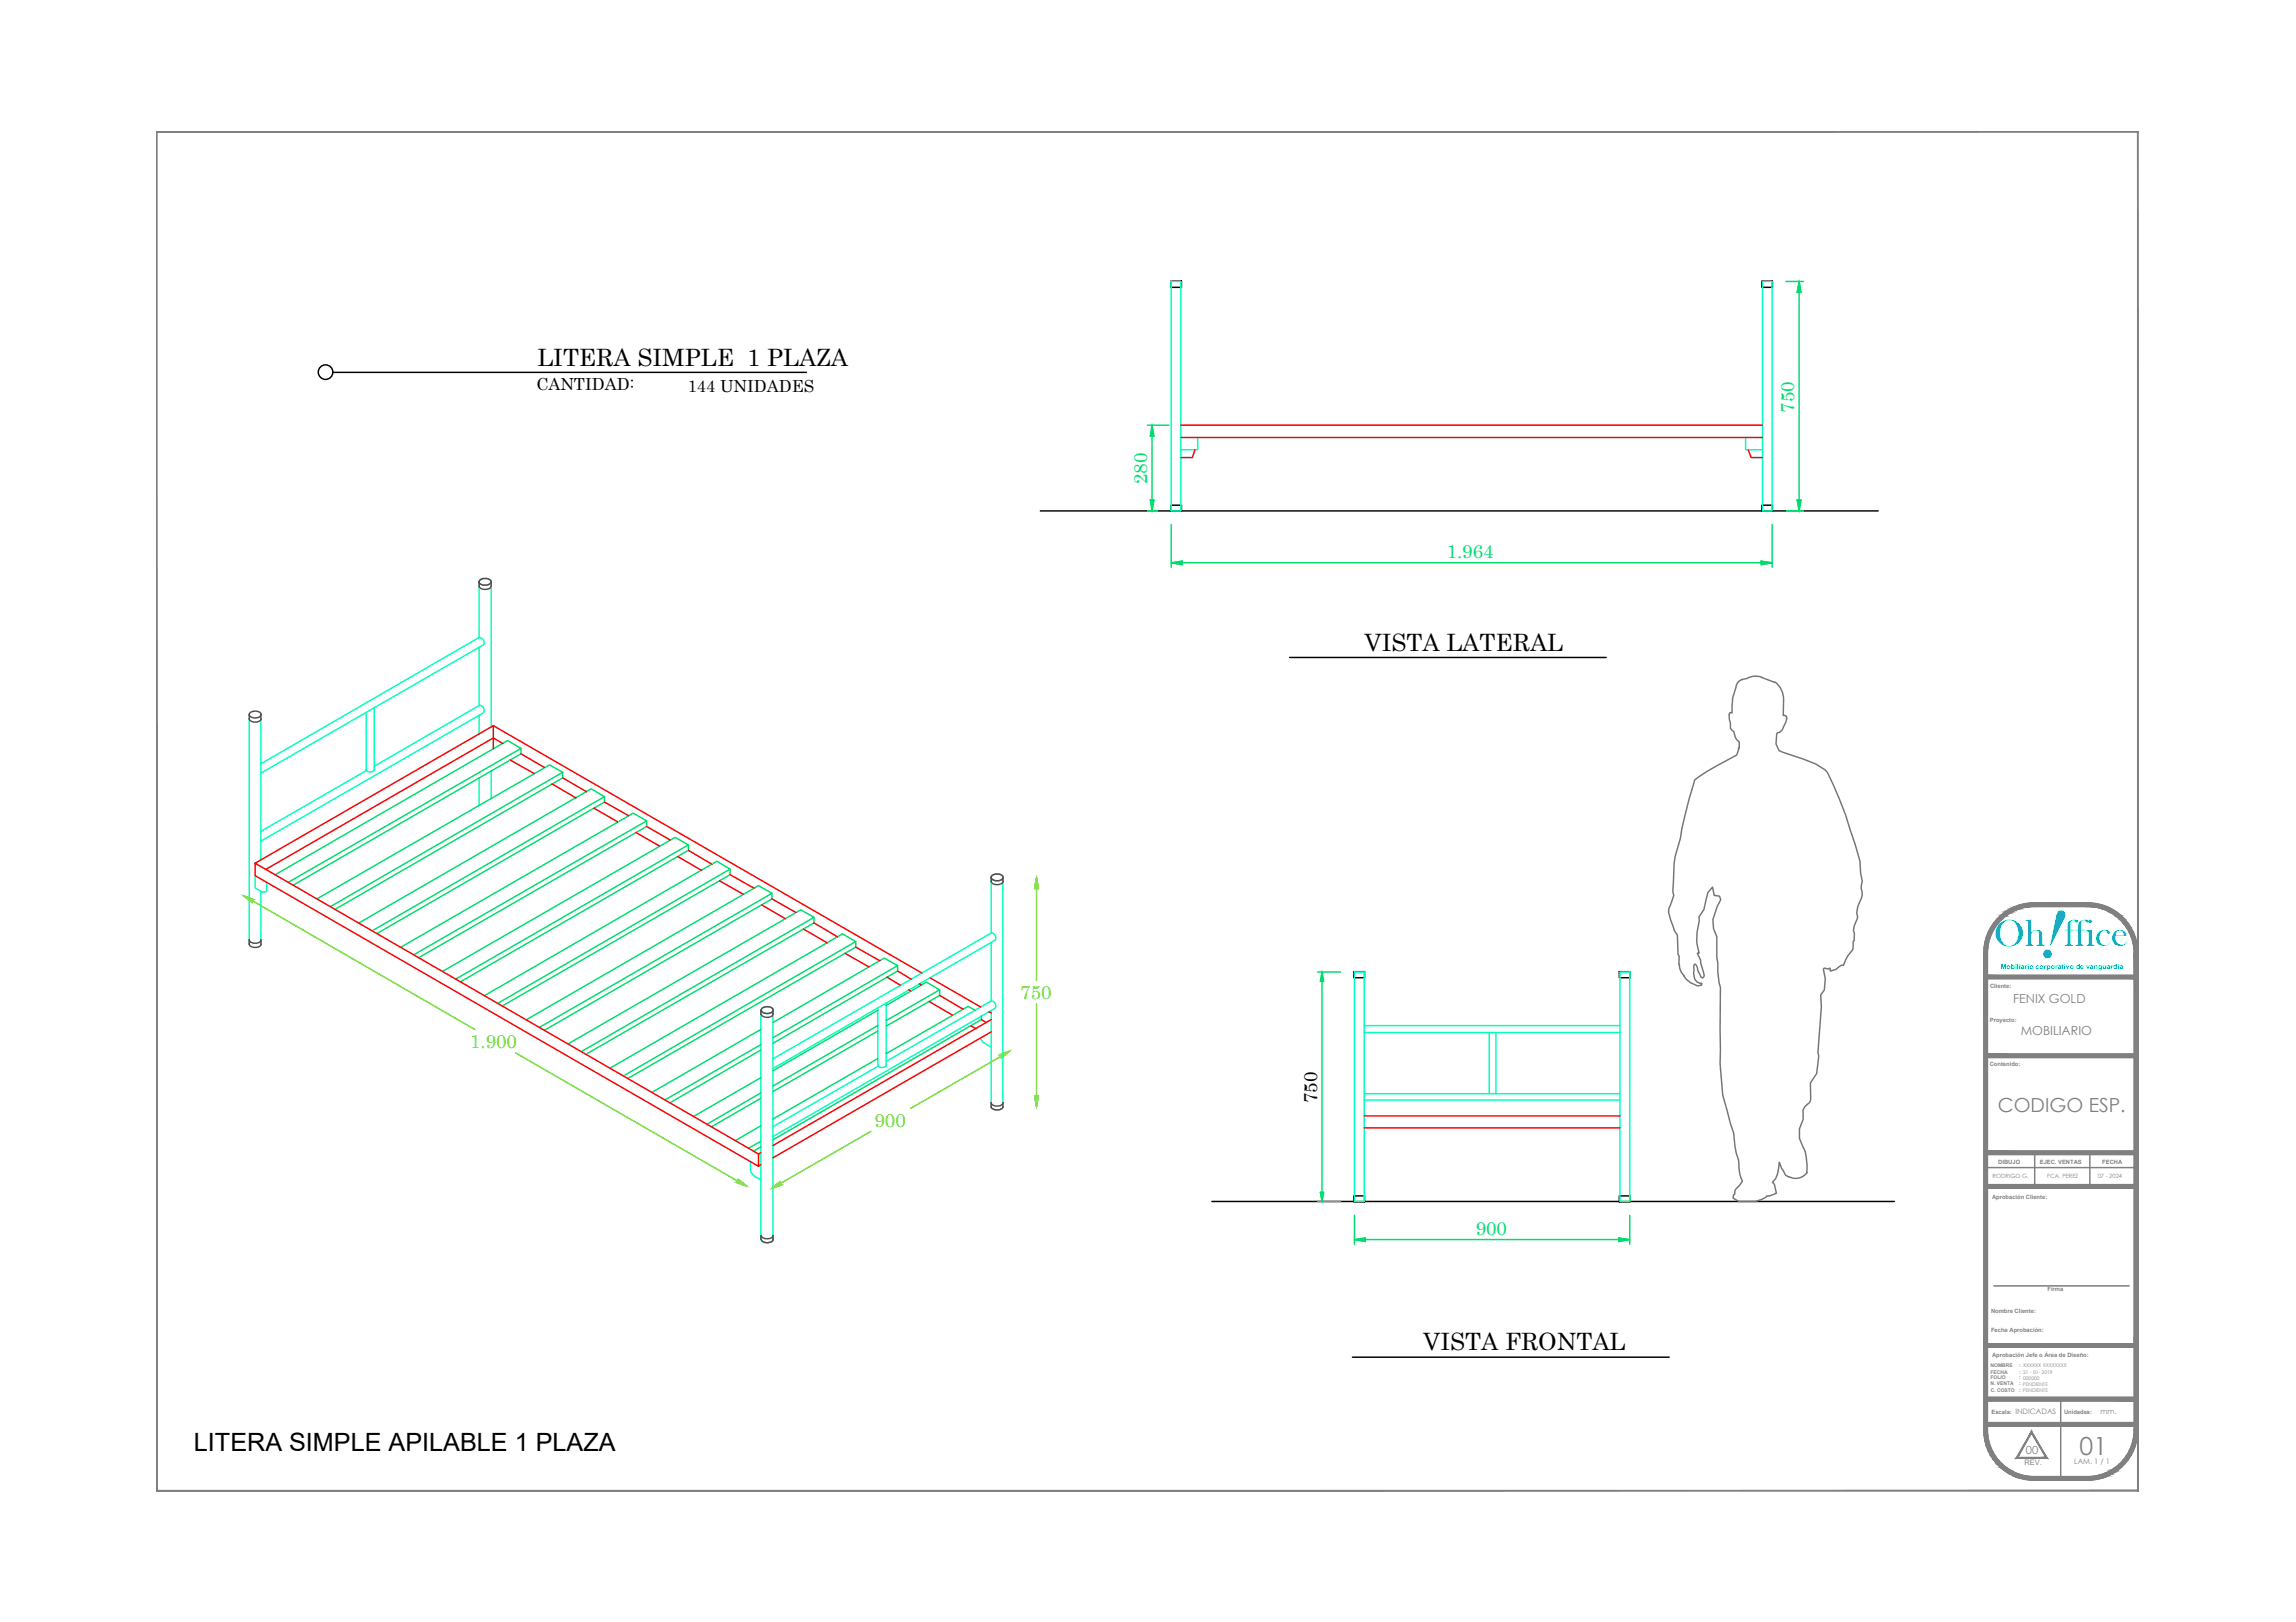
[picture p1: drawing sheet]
<svg xmlns="http://www.w3.org/2000/svg" width="297mm" height="210mm" viewBox="0 0 297 210" stroke-linecap="round" stroke-linejoin="round" font-family="sans-serif">
<defs><g id="words">
<text font-size="9.5" fill="#00a5dd" x="263.6" y="123.5" transform="rotate(19 263.6 123.5)">!</text>
<text font-size="5" fill="#00a5dd" x="258" y="122.4">Oh ffice</text>
<text font-size="3.3" x="25.1" y="187.8">LITERA SIMPLE APILABLE 1 PLAZA</text>
<text font-size="3.2" fill="#808080" x="269" y="188.2">01</text>
<g font-size="3.1">
<text x="69.5" y="47.4">LITERA SIMPLE 1 PLAZA</text>
<text x="176.5" y="84.3">VISTA LATERAL</text>
<text x="184.1" y="174.7">VISTA FRONTAL</text>
</g>
<text font-size="2.5" fill="#808080" x="258.5" y="143.9">CODIGO ESP.</text>
<g font-size="2.4" fill="#00dd6e">
<text x="232.1" y="53.4" transform="rotate(-90 232.1 53.4)">750</text>
<text x="148.4" y="62.6" transform="rotate(-90 148.4 62.6)">280</text>
<text x="187.2" y="72.2">1.964</text>
<text x="190.9" y="159.8">900</text>
</g>
<g font-size="2.4" fill="#6edd00">
<text x="132" y="129.3">750</text>
<text x="60.8" y="135.6">1.900</text>
<text x="113.1" y="145.8">900</text>
</g>
<text font-size="2.4" x="170.4" y="142.7" transform="rotate(-90 170.4 142.7)">750</text>
<g font-size="2.2">
<text x="69.4" y="50.5">CANTIDAD:</text>
<text x="89" y="50.7">144 UNIDADES</text>
</g>
<g font-size="1.6" fill="#808080">
<text x="260.4" y="129.7">FENIX GOLD</text>
<text x="261.4" y="133.9">MOBILIARIO</text>
</g>
<text font-size="1.5" fill="#808080" x="262.1" y="188.2">00</text>
<g font-size="1" fill="#808080">
<text x="260.7" y="183">INDICADAS</text>
<text x="271.8" y="183">mm.</text>
<text x="261.9" y="189.6">REV.</text>
<text x="268.4" y="189.5">LAM. 1 / 1</text>
</g>
<text font-size=".9" fill="#00a5dd" x="258.8" y="125.4">Mobiliario corporativo de vanguardia</text>
<g font-size=".8" fill="#808080">
<text x="257.5" y="127.8">Cliente:</text>
<text x="257.4" y="137.9">Contenido:</text>
<text x="257.4" y="132.3">Proyecto:</text>
<text x="257.7" y="155.1">Aprobación Cliente:</text>
<text x="257.8" y="152.4">RODRIGO G.</text>
<text x="258.5" y="150.6">DIBUJO</text>
<text x="263.9" y="150.6">EJEC. VENTAS</text>
<text x="264.9" y="152.4">FCA. PEREZ</text>
<text x="271.4" y="152.4">07 - 2024</text>
<text x="272" y="150.6">FECHA</text>
<text x="264.9" y="167">Firma</text>
<text x="257.6" y="169.9">Nombre Cliente:</text>
<text x="257.6" y="172.3">Fecha Aprobación:</text>
<text x="257.7" y="175.6">Aprobación Jefe o Área de Diseño:</text>
<text x="257.6" y="183">Escala:</text>
<text x="267" y="183">Unidades:</text>
</g>
<g font-size=".6" fill="#808080">
<text x="257.5" y="177">NOMBRE</text>
<text x="257.5" y="177.8">FECHA</text>
<text x="257.5" y="178.5">FOLIO</text>
<text x="257.5" y="179.3">N. VENTA</text>
<text x="261.2" y="177">: XXXXXX XXXXXXXX</text>
<text x="261.2" y="177.8">: 21 - 01- 2019</text>
<text x="261.2" y="178.5">: 000000</text>
<text x="261.2" y="179.3">: PENDIENTE</text>
<text x="257.5" y="180.1">C. COSTO</text>
<text x="261.2" y="180.1">: PENDIENTE</text>
</g>
</g></defs>
<g fill="#808080" stroke="#808080" stroke-width=".13">
<path d="M20.2 193h256.4l-.1-.1zM20.2 193l.1-.1h256.2zM20.2 17v176l.1-.1zM20.2 17l.1 .1v175.8zM20.2 17l.1 .1 256.3-.1zM20.3 17.1l256.3-.1-.1 .1zM276.5 17.1l.1 175.9v-176zM276.5 17.1l.1 175.9-.1-.1z"/>
<path d="M263.3 116.9h7.3zM262.6 116.9h8z"/>
<path d="M262.6 116.9l8.7 .1-.7-.1zM261.9 117l.7-.1 8.7 .1z"/>
<path d="M261.9 117l10 .1-.6-.1zM261.3 117.1l.6-.1 10 .1z"/>
<path d="M261.3 117.1l11.2 .2-.6-.2zM260.7 117.3l.6-.2 11.2 .2z"/>
<path d="M269.9 117.3h2.6zM269.9 117.3h2.6z"/>
<path d="M260.7 117.3h2.6zM260.7 117.3h1.9z"/>
<path d="M270.6 117.3l2 .1zM270.6 117.3l2 .1z"/>
<path d="M260.7 117.3h1.9zM260.6 117.4h1.9z"/>
<path d="M270.7 117.4h2zM270.7 117.4h2z"/>
<path d="M260.6 117.4h1.9zM260.5 117.4h1.4z"/>
<path d="M271.3 117.4l1.8 .2-.4-.2zM271.3 117.4l1.8 .2h-1.2z"/>
<path d="M260.5 117.4l.8 .2 .6-.2zM260.1 117.6l.4-.2 .8 .2z"/>
<path d="M271.9 117.6l1.3 .1zM271.9 117.6l1.3 .1z"/>
<path d="M260.1 117.6h1.2zM260 117.7h1.2z"/>
<path d="M272.1 117.7l1.4 .1-.3-.1zM272.1 117.7l1.4 .1h-.9z"/>
<path d="M260 117.7l.6 .1 .6-.1zM259.7 117.8l.3-.1 .6 .1z"/>
<path d="M272.6 117.8l1.2 .2-.3-.2zM272.6 117.8l1.2 .2h-.9z"/>
<path d="M259.7 117.8l.6 .2 .3-.2zM259.4 118l.3-.2 .6 .2z"/>
<path d="M272.9 118l1.1 .2-.2-.2zM272.9 118l1.1 .2h-.8z"/>
<path d="M259.4 118l.6 .2 .3-.2zM259.2 118.2l.2-.2 .6 .2z"/>
<path d="M273.2 118.2l1.1 .2-.3-.2zM273.2 118.2l1.1 .2h-.7z"/>
<path d="M259.2 118.2l.4 .2 .4-.2zM258.9 118.4l.3-.2 .4 .2z"/>
<path d="M273.6 118.4l.9 .2-.2-.2zM273.6 118.4l.9 .2h-.7z"/>
<path d="M258.9 118.4l.6 .2 .1-.2zM258.9 118.4l.6 .2h-.8z"/>
<path d="M273.8 118.6l1 .3-.3-.3zM273.8 118.6l1 .3h-.6z"/>
<path d="M258.7 118.6l.3 .3 .5-.3zM258.4 118.9l.3-.3 .3 .3z"/>
<path d="M274.2 118.9l.7 .1-.1-.1zM274.2 118.9l.7 .1h-.6z"/>
<path d="M258.4 118.9l.5 .1 .1-.1zM258.4 118.9l.5 .1h-.6z"/>
<path d="M274.3 119l1 .5-.4-.5zM274.3 119l1 .5h-.6z"/>
<path d="M258.3 119l.2 .5 .4-.5zM258.3 119l.2 .5h-.6z"/>
<path d="M274.7 119.5h.6zM274.7 119.5h.6z"/>
<path d="M257.9 119.5h.6zM257.9 119.5h.6h-.6z"/>
<path d="M274.7 119.5l1 .5-.4-.5zM274.7 119.5l1 .5h-.6z"/>
<path d="M257.9 119.5l.2 .5 .4-.5zM257.9 119.5l.2 .5h-.6z"/>
<path d="M275.1 120l.6 .1zM275.1 120l.6 .1z"/>
<path d="M257.5 120h.6zM257.5 120l.6 .1z"/>
<path d="M275.2 120.1l.8 .5-.3-.5zM275.2 120.1l.8 .5h-.5z"/>
<path d="M257.5 120.1l.3 .5 .3-.5zM257.5 120.1l.3 .5h-.6z"/>
<path d="M275.5 120.6l.5 .1zM275.5 120.6l.5 .1z"/>
<path d="M257.2 120.6h.6zM257.2 120.6l.5 .1z"/>
<path d="M275.5 120.7l.7 .6-.2-.6zM275.5 120.7l.7 .6h-.5z"/>
<path d="M257.2 120.7l.3 .6 .2-.6zM257.2 120.7l.3 .6h-.5z"/>
<path d="M275.7 121.3h.5zM275.7 121.3h.5z"/>
<path d="M257 121.3h.5zM257 121.3h.5z"/>
<path d="M275.7 121.3l.7 .7-.2-.7zM275.7 121.3l.7 .7h-.5z"/>
<path d="M257 121.3l.3 .7 .2-.7zM257 121.3l.3 .7h-.5z"/>
<path d="M275.9 122h.5zM275.9 122h.5z"/>
<path d="M256.8 122h.5zM256.8 122h.5z"/>
<path d="M275.9 122l.6 .7-.1-.7zM275.9 122l.6 .7h-.4z"/>
<path d="M256.8 122l.4 .7 .1-.7zM256.8 122l.4 .7h-.5z"/>
<path d="M276.1 122.7h.4zM276.1 122.7h.4z"/>
<path d="M256.7 122.7h.5zM256.7 122.7h.5z"/>
<path d="M276.1 122.7l.5 .6-.1-.6zM276.1 122.7l.5 .6h-.5z"/>
<path d="M256.7 122.7l.4 .6 .1-.6zM256.7 122.7l.4 .6h-.4z"/>
<path d="M276.1 123.3l.5 49.8v-49.8zM276.1 123.3l.5 49.8h-.5z"/>
<path d="M256.7 123.3l.4 49.8v-49.8zM256.7 123.3l.4 49.8h-.4z"/>
<path d="M276.1 173.1l.5 12v-12zM276.1 173.1l.5 12h-.5z"/>
<path d="M256.7 173.1l.4 12v-12zM256.7 173.1l.4 12h-.4z"/>
<path d="M276.1 185.1l.4 .7 .1-.7zM276.1 185.1l.4 .7h-.4z"/>
<path d="M256.7 185.1l.5 .7-.1-.7zM256.7 185.1l.5 .7h-.5z"/>
<path d="M276.1 185.8h.4zM276.1 185.8h.4z"/>
<path d="M256.7 185.8h.5zM256.7 185.8h.5z"/>
<path d="M276.1 185.8l.3 .7 .1-.7zM276.1 185.8l.3 .7h-.5z"/>
<path d="M256.7 185.8l.6 .7-.1-.7zM256.7 185.8l.6 .7h-.5z"/>
<path d="M275.9 186.5h.5zM275.9 186.5h.5z"/>
<path d="M256.8 186.5h.5zM256.8 186.5h.5z"/>
<path d="M275.9 186.5l.3 .6 .2-.6zM275.9 186.5l.3 .6h-.5z"/>
<path d="M256.8 186.5l.7 .6-.2-.6zM256.8 186.5l.7 .6h-.5z"/>
<path d="M275.7 187.1h.5zM275.7 187.1h.5z"/>
<path d="M257 187.1h.5zM257 187.1h.5z"/>
<path d="M275.7 187.1l.3 .6 .2-.6zM275.7 187.1l.3 .6h-.5z"/>
<path d="M257 187.1l.7 .6-.2-.6zM257 187.1l.7 .6h-.5z"/>
<path d="M275.5 187.7h.5zM275.5 187.7l.5 .1z"/>
<path d="M257.2 187.7l.6 .1zM257.2 187.7l.6 .1z"/>
<path d="M275.5 187.8l.2 .5 .3-.5zM275.5 187.8l.2 .5h-.5z"/>
<path d="M257.2 187.8l.9 .5-.3-.5zM257.2 187.8l.9 .5h-.6z"/>
<path d="M275.2 188.3h.5zM275.2 188.3l.5 .1z"/>
<path d="M257.5 188.3l.6 .1zM257.5 188.3l.6 .1z"/>
<path d="M275.1 188.4l.2 .5 .4-.5zM275.1 188.4l.2 .5h-.6z"/>
<path d="M257.5 188.4l1 .5-.4-.5zM257.5 188.4l1 .5h-.6z"/>
<path d="M274.7 188.9h.6zM274.7 188.9h.6z"/>
<path d="M257.9 188.9h.6zM257.9 188.9h.6z"/>
<path d="M274.7 188.9l.2 .5 .4-.5zM274.7 188.9l.2 .5h-.6z"/>
<path d="M257.9 188.9l1 .5-.4-.5zM257.9 188.9l1 .5h-.6z"/>
<path d="M274.3 189.4h.6zM274.2 189.5h.6z"/>
<path d="M258.3 189.4l.7 .1zM258.3 189.4l.7 .1z"/>
<path d="M274.2 189.5l.3 .4 .3-.4zM273.8 189.9l.4-.4 .3 .4z"/>
<path d="M258.4 189.5l1.1 .4-.5-.4zM258.4 189.5l1.1 .4h-.8z"/>
<path d="M273.8 189.9l.5 .1 .2-.1zM273.6 190l.2-.1 .5 .1z"/>
<path d="M258.7 189.9l.9 .1-.1-.1zM258.7 189.9l.9 .1h-.7z"/>
<path d="M273.6 190l.4 .2 .3-.2zM273.2 190.2l.4-.2 .4 .2z"/>
<path d="M258.9 190l1.1 .2-.4-.2zM258.9 190l1.1 .2h-.8z"/>
<path d="M273.2 190.2l.6 .2 .2-.2zM272.9 190.4l.3-.2 .6 .2z"/>
<path d="M259.2 190.2l1.1 .2-.3-.2zM259.2 190.2l1.1 .2h-.9z"/>
<path d="M272.9 190.4l.6 .2 .3-.2zM272.6 190.6l.3-.2 .6 .2z"/>
<path d="M259.4 190.4l1.2 .2-.3-.2zM259.4 190.4l1.2 .2h-.9z"/>
<path d="M272.6 190.6l.6 .2 .3-.2zM272.1 190.8l.5-.2 .6 .2z"/>
<path d="M259.7 190.6l1.5 .2-.6-.2zM259.7 190.6l1.5 .2h-1.2z"/>
<path d="M272.1 190.8h1.1zM271.9 190.8h1.2z"/>
<path d="M260 190.8h1.3zM260 190.8h1.3z"/>
<path d="M271.9 190.8l.8 .2 .4-.2zM271.3 191l.6-.2 .8 .2z"/>
<path d="M260.1 190.8l1.8 .2-.6-.2zM260.1 190.8l1.8 .2h-1.4z"/>
<path d="M271.3 191l1.3 .1 .1-.1zM270.7 191.1l.6-.1 1.3 .1z"/>
<path d="M260.5 191l2 .1zM260.5 191l2 .1h-1.9z"/>
<path d="M270.7 191.1h1.9zM270.6 191.1h1.9z"/>
<path d="M260.6 191.1h2zM260.6 191.1h2z"/>
<path d="M270.6 191.1h1.9zM269.9 191.1h2.6z"/>
<path d="M260.7 191.1h2.6zM260.7 191.1h2.6z"/>
<path d="M260.7 191.1l11.2 .2 .6-.2zM260.7 191.1l11.2 .2h-10.6z"/>
<path d="M261.3 191.3l10 .1 .6-.1zM261.3 191.3l10 .1h-9.4z"/>
<path d="M261.9 191.4l8.7 .2 .7-.2zM261.9 191.4l8.7 .2h-8z"/>
<path d="M262.6 191.6h8zM262.6 191.6h7.3z"/>
<path d="M257.1 148.9l19 .5v-.5zM257.1 148.9l19 .5h-19z"/>
<path d="M257.1 184.1l19 .5v-.5zM257.1 184.1l19 .5h-19z"/>
<path d="M262.8 185.2v.3l2.1 3.2zM262.8 185.5l2.1 3.2-.3-.1zM260.8 188.7h4.1l-.3-.1zM260.8 188.7l.3-.1h3.5zM262.8 185.2l-2 3.5 .3-.1zM262.8 185.2v.3l-1.7 3.1z"/>
<path d="M257.1 153.3l19 .5v-.5zM257.1 153.3l19 .5h-19z"/>
<path d="M257.1 180.8l19 .5v-.5zM257.1 180.8l19 .5h-19z"/>
<path d="M257.1 136.4l19 .5v-.5zM257.1 136.4l19 .5h-19z"/>
<path d="M257.1 126.2l19 .5v-.5zM257.1 126.2l19 .5h-19z"/>
<path d="M257.1 173.9l19 .4v-.4zM257.1 173.9l19 .4h-19z"/>
</g>
<g fill="none" stroke="#808080" stroke-width=".19">
<path d="M263.3 117.3h6.6M263.3 116.9h6.6M263.3 117.3a6 6 0 0 0-6.2 6v61.8a6 6 0 0 0 6.2 6M263.3 116.8a6.5 6.5 0 0 0-6.6 6.5v61.8a6.5 6.5 0 0 0 6.6 6.4M269.9 116.8a6.5 6.5 0 0 1 6.7 6.5v61.8a6.5 6.5 0 0 1-6.7 6.4M269.9 117.3a6 6 0 0 1 6.2 6v61.8a6 6 0 0 1-6.2 6M257.1 136.4h19v.5h-19M257.1 126.2h19v.5h-19M257.1 148.9h19v.5h-19M257.1 153.3h19v.5h-19M257.1 151.1h19M263.2 149.4v3.9"/>
<path d="M270.4 149.4v3.9M257.1 173.9h19M257.1 174.3h19M257.9 166.4h17.5M257.1 184.6h19M257.1 184.1h19M257.1 180.8h19M257.1 181.3h19M263.3 191.1h6.6M263.3 191.6h6.6M266.6 181.3v2.8M266.6 184.6v6.5"/>
</g>
<!-- layer: COTA-ESTANTE -->
<g fill="#6edd00" stroke="#6edd00" stroke-width=".13">
<path d="M134.1 113.6l.3 1.4h-.6z"/>
<path d="M133.8 141.8h.6l-.3 1.4z"/>
<path d="M31.5 115.9l1.3 .5h-.7zM32.1 116.4l.5 .4 .2-.4z"/>
<path d="M95.5 152.6l.5 .4h-.7zM95.3 153l1.3 .5-.6-.5z"/>
<path d="M100.4 153.3l.5-.4 .3 .4zM99.8 153.8l1.4-.5h-.8z"/>
<path d="M129.3 136.5l1.3-.5-.6 .5zM129.3 136.5l.2 .4 .5-.4z"/>
</g>
<!-- layer: COTAS -->
<g fill="#00dd6e" stroke="#00dd6e" stroke-width=".13">
<path d="M148.8 64.7h.5l-.3 1.4z"/>
<path d="M149 55l.3 1.4h-.5z"/>
<path d="M232.5 64.7h.5l-.2 1.4z"/>
<path d="M232.8 36.4l.2 1.4h-.5z"/>
<path d="M171 125.8l.2 1.2h-.4z"/>
<path d="M170.8 154.3h.4l-.2 1.2z"/>
<path d="M175.2 160.4l1.4-.2v.2zM175.2 160.4l1.4 .3v-.3z"/>
<path d="M209.4 160.2l1.4 .2h-1.4zM209.4 160.4v.3l1.4-.3z"/>
<path d="M151.5 72.8l1.4-.2v.2zM151.5 72.8l1.4 .3v-.3z"/>
<path d="M227.8 72.6l1.5 .2h-1.5zM227.8 72.8v.3l1.5-.3z"/>
</g>
<!-- layer: PROY -->
<g fill="none" stroke="#00ffbf" stroke-width=".19">
<path d="M151.5 36.4h1.3v29.7h-1.3zM228 36.4h1.3v29.7h-1.3zM154.9 56.6v1.6h-2.1M225.8 56.6v1.6h2.2M62 75.9v6.6M62 75.1h.1a.94 .94 0 0 1 1.4 .2 .94 .94 0 0 1-1.5 0zM63.5 75.9v18.2M32.2 93v29.2M33.7 93v18.3M47.4 92.2v7.4M47.4 99.7l-13.6 7.9M48.4 91.6v8l-.3 .3h-.4l-.2-.1-.1-.2"/>
<path d="M48.4 99.6h.1M61.9 82.5l-28.1 16.3M61.9 91.3l-13.5 7.9M62 83.8v7.5M62 92.5v2.5M62 91.3h.3l.3 .4v.3l-.1 .2M62 82.5l.3 .1 .2 .2 .1 .3-.1 .4M62.5 92.3l-28.7 16.5M62.5 83.5l-28.7 16.5M63.5 99.8v3.5M33 113.3v1.6l1 .6M33.7 115.4v6.8"/>
<path d="M34.5 114.2v1.1M34.5 115.3l-.3 .1h-.2M62 100.7v3.5M128.2 113.6v7.1M128.3 113.4v-.1a.96 .96 0 0 1 1.5 .2 .91 .91 0 0 1-1.6 .1zM129.7 113.6v29.6M98.4 130.7v29.7M98.6 130.5l.3-.2h.4a.51 .51 0 0 1 .7 .6l-.3 .2-.4 .1a.61 .61 0 0 1-.8-.6zM100 130.7v29.7M113.6 130.4v7.5M113.6 138l-13.6 7.8M114.6 129.8v8.1l-.2 .2h-.4h-.2l-.2-.3"/>
<path d="M114.6 137.4l13.6-7.9 .3 .1 .3 .3v.4l-.1 .2-28.7 16.6M114.6 137.8v.1M126.8 134.3l.3 .5 1.1 .7M128.2 120.7l.3 .1 .2 .2 .1 .3v.3l-28.8 16.7M128.2 120.8l-28.2 16.2M128.2 130.8v12.4a.92 .92 0 0 0 1.4 .3l.2-.3M128.2 122v7.5M175.2 125.8h1.3v29.7h-1.3zM176.5 132.7h33.1M176.5 133.6h33.1M192.7 133.6v7.9M193.5 133.6v7.9"/>
<path d="M209.6 125.8h1.2v29.7h-1.2zM97.1 150.3v1.2M97.1 151.4a.83 .83 0 0 0 .4 .7M97.5 152.1l.9 .6M176.5 141.5h33.1M176.5 142.4h33.1M98.5 160.4a.91 .91 0 0 0 1.5 0"/>
</g>
<!-- layer: 0 -->
<g fill="none" stroke="#000" stroke-width=".19">
<path d="M151.5 36.4h1.4v.8h-1.4zM227.9 36.4h1.4v.8h-1.4zM43 48.2h61.3M134.6 66.1h108.4M151.5 65.4h1.4v.8h-1.4zM227.9 65.4h1.4v.8h-1.4zM166.8 85.1h41M175.1 125.7h1.4v.8h-1.4zM209.5 125.7h1.4v.8h-1.4zM156.8 155.5h88.3M175.1 154.8h1.4v.7h-1.4zM209.5 154.8h1.4v.7h-1.4z"/>
<path d="M175 175.6h40.9"/>
<circle cx="42.1" cy="48.2" r=".94"/>
</g>
<!-- layer: PERSONA -->
<g fill="none" stroke="#767676" stroke-width=".19">
<path d="M223.7 92.5l.2 1.7 .4 .5a1.9 1.9 0 0 0 .7 1.3v.8h-.1v.2l-.2 .7a29.7 29.7 0 0 0-5.4 3.2l-.3 1a49.2 49.2 0 0 0-1.6 6.5l-.7 2.5-.1 .9-.2 3.6 .1 .5-.6 1.7a5.4 5.4 0 0 0 .6 2.4l.1 .4 .4 .6 .1 2.5 .1 .2v1.1M224 92.2a.22 .22 0 0 0-.3 .3M224.6 89l-.4 1.3-.1 2-.1-.1M225.4 87.9a1.11 1.11 0 0 0-.8 1M226 87.8l-.6 .1M227.9 87.7l1.7 .6M227.9 87.6a2.19 2.19 0 0 0-1.8 .2M229.7 88.3a2.87 2.87 0 0 1 1 2.3M230.7 92.6a.39 .39 0 0 1 .5 .4M230.7 90.6v2M231.1 93.1a3.9 3.9 0 0 1-.9 1.7h-.3v.2l-.1 1.3 .4 .8 4.7 1.8 1.2 .7 .3 .4a46.9 46.9 0 0 1 3 7.4l1.2 4.1 .1 1.5 .2 1a2.99 2.99 0 0 0 0 1.8l-.6 1.6-.1 .7 .1 .6-.1 .4a2.12 2.12 0 0 0-.3 1.7v1h-.2a1.61 1.61 0 0 1-.6 1.8l-.6 1.3h-.3a2.25 2.25 0 0 1-1.4 .8l-.1-.4-.2 .1-.5-.1-.1 .1 .2 1.3-.1 1.4-.5 .6 .1 1.6-.4 5.9 .1 .5-.1 .9-.2 1.3-.8 1.2 .1 2.2-.2 .4-.6 .5-.2 .4v1.2l-.5 1.3v1.2l.4 1.1a6.2 6.2 0 0 1 .6 3.4M217.3 124.8a2.02 2.02 0 0 0 .6 1.5"/>
<path d="M217.8 126.3a2.92 2.92 0 0 0 1.8 1.3l.5-.1M220 127.3a1.31 1.31 0 0 1-.8-1.8l-.1-.3 .2-.4a.82 .82 0 0 1 .3 .7l.5 .9 .2 .2 .2-.4-.5-1.6v-.3l-.4-.9 .2-.1a6.2 6.2 0 0 1 0-4.2v-.4l.6-1 .5-2.2 .7-.7 .2 1.1 .6 .1 .2 .4-.4 .9-.6 1.7 .1 1.2 .4 1v2.7l.1 .7v1.1l.2 1.5 .2 .6-.1 9.9 .4 4 1.4 4.9 .3 2.6a10 10 0 0 1 .5 2.8l.3 .9-.9 1.1-.1 .6h-.1l-.1 .4 .8 .5h2.1a2.32 2.32 0 0 0 1.5-.7h.3l.9-.4-.2-1.1-.3-.3a3.5 3.5 0 0 0 .9-2.6l.3 .8 .5 .9 .4 .2M220 127.2l.1 .1M220.2 127.3l-.1 .1M233.8 151.7a1.75 1.75 0 0 1-2.3 .6"/>
</g>
<!-- layer: FOR -->
<g fill="none" stroke="#00dd6e" stroke-width=".19">
<path d="M67.4 96.9v.7l-29.5 17M72.8 99.9v.8l-29.5 17M35.5 113.2l30.2-17.4 1.7 1.1-30.1 17.3M41 116.3l30.1-17.3 1.7 .9-30.1 17.4M46.4 119.5l30.1-17.4 1.7 1-30.1 17.4M78.2 103.1v.7l-29.4 17M83.7 106.2v.7l-29.5 17M89.1 109.3v.7l-29.5 17.1M94.5 112.5v.7l-29.5 17M99.9 115.6v.7l-29.5 17M105.3 118.7v.7l-29.5 17M51.8 122.6l30.1-17.4 1.8 1-30.2 17.4"/>
<path d="M57.3 125.7l30-17.3 1.8 .9-30.2 17.4M62.7 128.9l30-17.4 1.8 1-30.1 17.4M68.1 132l30-17.4 1.8 1-30.1 17.4M73.5 135.1l30.1-17.4 1.7 1-30.1 17.4M78.9 138.2l30.1-17.3 1.7 .9-30.1 17.4M98.4 133.2l-14.1 8.2M98.4 135.2l-12.4 7.1M98.4 135.9l-11.7 6.8M98.4 139.5l-8.7 5M100 132.3l14.4-8.3 1.7 1-16.1 9.3M110.7 121.8v.8l-29.5 17M113.6 130.7l-13.6 7.9"/>
<path d="M113.6 137l-13.6 7.8M113.6 132.7l-13.6 7.8M113.6 133.4l-13.6 7.9M114.6 132.1l7-4v.7l-7 4M116.1 125v.7l-16.1 9.3M121.6 128.1l-1.7-1-5.3 3M126.1 130.7l-.8-.5-10.7 6.1M127 131.5v.4l-27 15.6M98.4 141.4l-7 4.1M98.4 142.1l-6.3 3.7M98.4 145.7l-3.3 1.9M98.4 147.7l-1.6 .9"/>
<path d="M98.4 148.4l-.9 .6"/>
</g>
<!-- layer: Muro -->
<g fill="none" stroke="#545454" stroke-width=".19">
<path d="M62 75.3a.91 .91 0 0 1 1.4-.3 .39 .39 0 0 1 .1 .5 .39 .39 0 0 1-.4 .2h-.5a.71 .71 0 0 1-.6-.4v.6a.92 .92 0 0 0 1.5-.1v-.5M32.2 93a.92 .92 0 0 0 1.4 .3l.2-.3M32.2 92.5v.5M32.3 92.3l.4-.2a.77 .77 0 0 1 1.1 .4 .93 .93 0 0 1-1.6 0zM33.7 92.5v.5M128.2 114a.87 .87 0 0 0 1.3 .4l.2-.1 .1-.3M128.2 113.6v.5M128.3 113.4v-.1a.96 .96 0 0 1 1.5 .2 .91 .91 0 0 1-1.6 .1zM129.7 113.6v.5M32.2 122.2a.89 .89 0 0 0 1.6 0M32.2 121.6a.93 .93 0 0 0 1.6 .1v-.1M32.2 121.6v.6"/>
<path d="M33.7 121.6v.6M98.4 130.7v.5M98.5 131.2a.94 .94 0 0 0 1.5 0M98.6 130.5l.3-.2h.4a.51 .51 0 0 1 .7 .6l-.3 .2-.4 .1a.61 .61 0 0 1-.8-.6zM100 130.7v.5M98.4 159.9v.5M98.5 159.9a.95 .95 0 0 0 1.4 .2l.1-.2M100 159.9v.5M128.2 142.7v.5a.92 .92 0 0 0 1.4 .3l.2-.3M128.2 142.7a.93 .93 0 0 0 1.5 .2l.1-.2M129.7 142.7v.5M98.5 160.4a.91 .91 0 0 0 1.5 0"/>
</g>
<!-- layer: L -->
<g fill="none" stroke="#f00" stroke-width=".19">
<path d="M152.8 55h75.2M152.8 56.6h75.2M154.6 58.2l-.4 1h-1.4M226.2 58.2l.4 1h1.4M63.8 96.9v-3l-30.8 17.8 65.1 37.6v1.6l-65.1-37.6v-1.6M63.8 93.9l55.5 32M65.1 96.2l-1.3-.7-29.4 17M66 98.4l3.1 1.7M67.4 97.6l3 1.7M71.4 101.4l3.1 1.9M72.8 100.7l3.1 1.8M76.9 104.6l3 1.8"/>
<path d="M78.2 103.8l3.1 1.8M82.3 107.7l3 1.8M83.7 106.9l3 1.8M87.7 110.8l3.1 1.8M89.1 110l3 1.8M93.1 114l3.1 1.7M94.5 113.2l3.1 1.7M98.5 117.1l3.1 1.8M99.9 116.3l3.1 1.8M105.3 119.4l3.1 1.8M103.9 120.2l3.1 1.8M109.3 123.4l3.1 1.7"/>
<path d="M110.7 122.6l3.1 1.7M114.8 126.5l1.7 1M116.1 125.7l1.8 1M117.6 128.1l.2 .2M119 127.3l.2 .2M120.2 129.6l3 1.8M120.3 126.5l6.6 3.8M121.6 128.8l3 1.8M125.6 132.8l.7 .3M127 131.9l.6 .4M127.9 131l.3 .1M128.2 131.9l-28.2 16.3"/>
<path d="M128.2 133.5l-28.2 16.3M98.4 149.2l-.3 .1M98.4 150.7l-.3 .2M176.5 144.4h33.1M176.5 146h33.1"/>
</g>
<!-- layer: COTA-ESTANTE -->
<path d="M31.5 115.9l1.3 .5-.2 .4zM32.8 116.6l28.6 16.6M134.1 113.6l.3 1.4h-.6zM134.1 115v11.9M66.7 136.3l28.7 16.5M129.3 136.5l1.3-.5-1.1 .9zM129.4 136.7l-11.6 6.7M134.1 129.9v11.9M95.5 152.6l1.1 .9-1.3-.5zM99.8 153.8l1.1-.9 .3 .4zM112.7 146.4l-11.7 6.7M133.8 141.8h.6l-.3 1.4z" fill="none" stroke="#6edd00" stroke-width=".19"/>
<!-- layer: COTAS -->
<g fill="none" stroke="#00dd6e" stroke-width=".19">
<path d="M231 36.4h2.3M232.8 36.4l.2 1.4h-.5zM232.8 37.8v26.9M148.4 55h2.8M149 55l.3 1.4h-.5zM149 56.4v8.3M148.4 66.1h1.4M148.8 64.7h.5l-.3 1.4zM151.5 72.8l1.4-.2v.5zM151.5 67.9v5.5M152.9 72.8h74.9M227.8 72.6l1.5 .2-1.5 .3z"/>
<path d="M229.3 67.9v5.5M231.1 66.1h2.2M232.5 64.7h.5l-.2 1.4zM170.5 125.8h2.9M171 125.8l.2 1.2h-.4zM171 127v27.3M170.5 155.5h2.9M170.8 154.3h.4l-.2 1.2zM175.2 157.3v3.7M210.8 157.3v3.7M175.2 160.4l1.4-.2v.5zM176.6 160.4h32.8"/>
<path d="M209.4 160.2l1.4 .2-1.4 .3z"/>
</g>
<use href="#words"/>
</svg>
